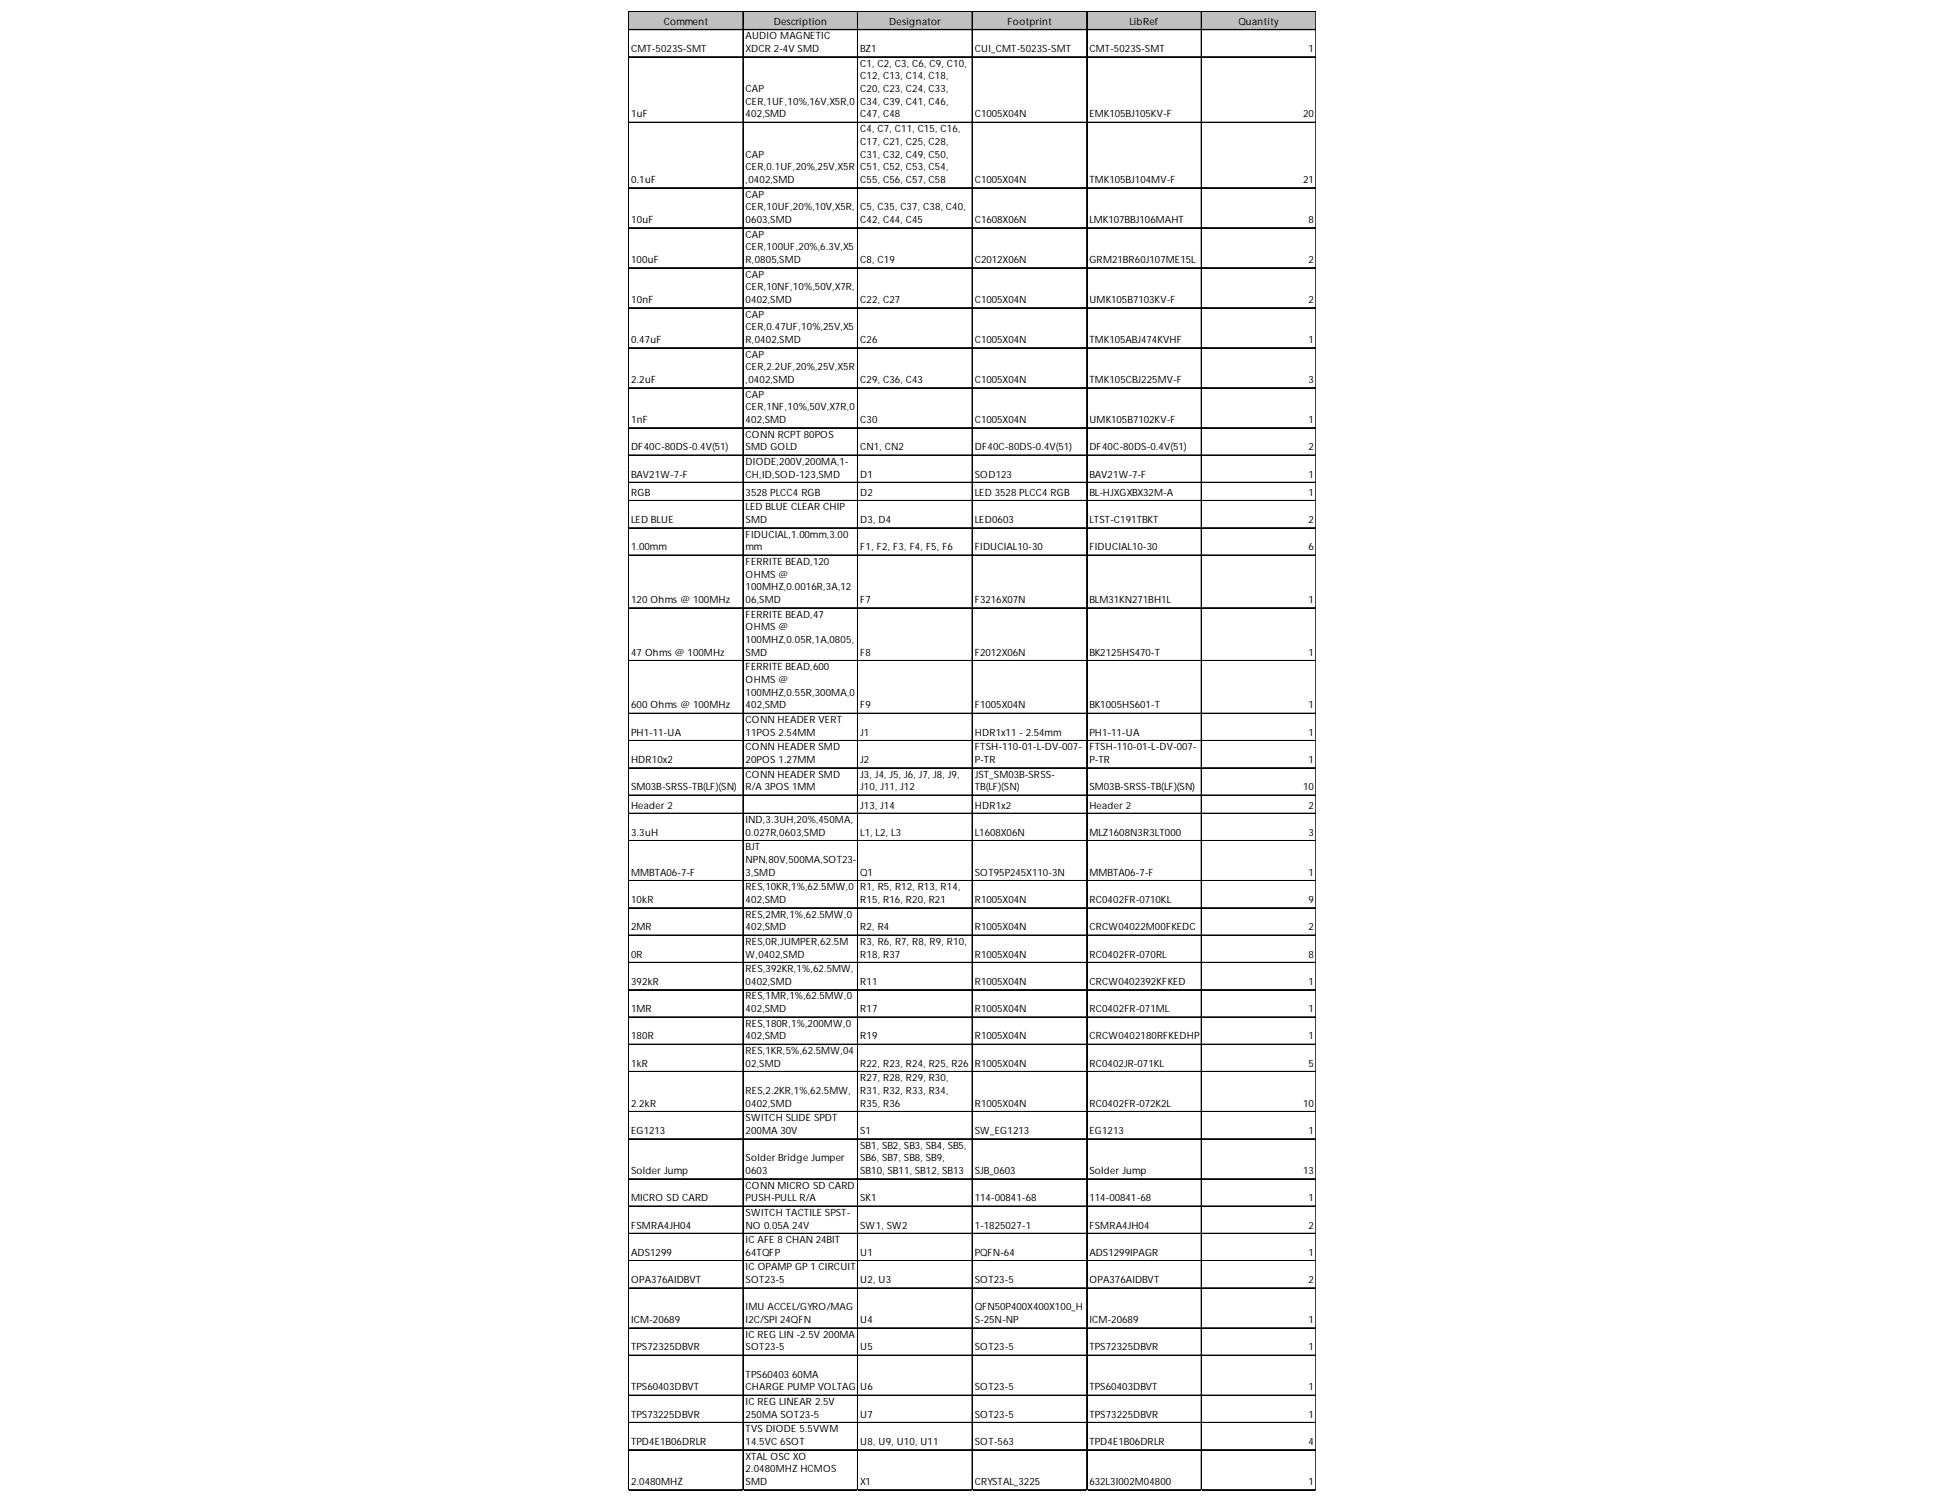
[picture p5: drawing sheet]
<svg xmlns="http://www.w3.org/2000/svg" width="279mm" height="216mm" viewBox="0 0 279 216" stroke-linecap="round" stroke-linejoin="round" font-family="sans-serif">
<defs><g id="words">
<g font-size="1.4">
<text x="95.3" y="3.6">Comment</text>
<text x="107" y="5.6">AUDIO MAGNETIC</text>
<text x="111" y="3.6">Description</text>
<text x="127.6" y="3.6">Designator</text>
<text x="144.6" y="3.6">Footprint</text>
<text x="162.1" y="3.6">LibRef</text>
<text x="177.7" y="3.6">Quantity</text>
<text x="90.6" y="7.5">CMT-5023S-SMT</text>
<text x="107" y="7.5">XDCR 2-4V SMD</text>
<text x="123.4" y="7.5">BZ1</text>
<text x="123.4" y="9.6">C1, C2, C3, C6, C9, C10,</text>
<text x="123.4" y="11.4">C12, C13, C14, C18,</text>
<text x="139.9" y="7.5">CUI_CMT-5023S-SMT</text>
<text x="156.3" y="7.5">CMT-5023S-SMT</text>
<text x="187.8" y="7.5">1</text>
<text x="90.6" y="16.9">1uF</text>
<text x="107" y="13.2">CAP</text>
<text x="107" y="15">CER,1UF,10%,16V,X5R,0</text>
<text x="107" y="16.9">402,SMD</text>
<text x="123.4" y="13.2">C20, C23, C24, C33,</text>
<text x="123.4" y="15">C34, C39, C41, C46,</text>
<text x="123.4" y="16.9">C47, C48</text>
<text x="139.9" y="16.9">C1005X04N</text>
<text x="156.3" y="16.9">EMK105BJ105KV-F</text>
<text x="187" y="16.9">20</text>
<text x="107" y="22.6">CAP</text>
<text x="123.4" y="19">C4, C7, C11, C15, C16,</text>
<text x="123.4" y="20.8">C17, C21, C25, C28,</text>
<text x="123.4" y="22.6">C31, C32, C49, C50,</text>
<text x="90.6" y="26.3">0.1uF</text>
<text x="107" y="24.4">CER,0.1UF,20%,25V,X5R</text>
<text x="107" y="26.3">,0402,SMD</text>
<text x="107" y="28.4">CAP</text>
<text x="123.4" y="24.4">C51, C52, C53, C54,</text>
<text x="123.4" y="26.3">C55, C56, C57, C58</text>
<text x="139.9" y="26.3">C1005X04N</text>
<text x="156.3" y="26.3">TMK105BJ104MV-F</text>
<text x="187" y="26.3">21</text>
<text x="90.6" y="32">10uF</text>
<text x="107" y="30.2">CER,10UF,20%,10V,X5R,</text>
<text x="107" y="32">0603,SMD</text>
<text x="107" y="34.1">CAP</text>
<text x="107" y="35.9">CER,100UF,20%,6.3V,X5</text>
<text x="123.4" y="30.2">C5, C35, C37, C38, C40,</text>
<text x="123.4" y="32">C42, C44, C45</text>
<text x="139.9" y="32">C1608X06N</text>
<text x="156.3" y="32">LMK107BBJ106MAHT</text>
<text x="187.8" y="32">8</text>
<text x="90.6" y="37.8">100uF</text>
<text x="107" y="37.8">R,0805,SMD</text>
<text x="107" y="39.8">CAP</text>
<text x="107" y="41.7">CER,10NF,10%,50V,X7R,</text>
<text x="123.4" y="37.8">C8, C19</text>
<text x="139.9" y="37.8">C2012X06N</text>
<text x="156.3" y="37.8">GRM21BR60J107ME15L</text>
<text x="187.8" y="37.8">2</text>
<text x="90.6" y="43.5">10nF</text>
<text x="107" y="43.5">0402,SMD</text>
<text x="107" y="45.6">CAP</text>
<text x="107" y="47.4">CER,0.47UF,10%,25V,X5</text>
<text x="123.4" y="43.5">C22, C27</text>
<text x="139.9" y="43.5">C1005X04N</text>
<text x="156.3" y="43.5">UMK105B7103KV-F</text>
<text x="187.8" y="43.5">2</text>
<text x="90.6" y="49.2">0.47uF</text>
<text x="107" y="49.2">R,0402,SMD</text>
<text x="107" y="51.3">CAP</text>
<text x="107" y="53.2">CER,2.2UF,20%,25V,X5R</text>
<text x="123.4" y="49.2">C26</text>
<text x="139.9" y="49.2">C1005X04N</text>
<text x="156.3" y="49.2">TMK105ABJ474KVHF</text>
<text x="187.8" y="49.2">1</text>
<text x="90.6" y="55">2.2uF</text>
<text x="107" y="55">,0402,SMD</text>
<text x="107" y="57.1">CAP</text>
<text x="107" y="58.9">CER,1NF,10%,50V,X7R,0</text>
<text x="123.4" y="55">C29, C36, C43</text>
<text x="139.9" y="55">C1005X04N</text>
<text x="156.3" y="55">TMK105CBJ225MV-F</text>
<text x="187.8" y="55">3</text>
<text x="90.6" y="60.7">1nF</text>
<text x="90.6" y="64.6">DF40C-80DS-0.4V(51)</text>
<text x="107" y="60.7">402,SMD</text>
<text x="107" y="62.8">CONN RCPT 80POS</text>
<text x="107" y="64.6">SMD GOLD</text>
<text x="123.4" y="60.7">C30</text>
<text x="123.4" y="64.6">CN1, CN2</text>
<text x="139.9" y="60.7">C1005X04N</text>
<text x="139.9" y="64.6">DF40C-80DS-0.4V(51)</text>
<text x="156.3" y="60.7">UMK105B7102KV-F</text>
<text x="156.3" y="64.6">DF40C-80DS-0.4V(51)</text>
<text x="187.8" y="60.7">1</text>
<text x="187.8" y="64.6">2</text>
<text x="90.6" y="68.6">BAV21W-7-F</text>
<text x="90.6" y="71.2">RGB</text>
<text x="107" y="66.7">DIODE,200V,200MA,1-</text>
<text x="107" y="68.6">CH,ID,SOD-123,SMD</text>
<text x="107" y="71.2">3528 PLCC4 RGB</text>
<text x="123.4" y="68.6">D1</text>
<text x="123.4" y="71.2">D2</text>
<text x="139.9" y="68.6">SOD123</text>
<text x="139.9" y="71.2">LED 3528 PLCC4 RGB</text>
<text x="156.3" y="68.6">BAV21W-7-F</text>
<text x="156.3" y="71.2">BL-HJXGXBX32M-A</text>
<text x="187.8" y="68.6">1</text>
<text x="187.8" y="71.2">1</text>
<text x="90.6" y="75.1">LED BLUE</text>
<text x="107" y="73.3">LED BLUE CLEAR CHIP</text>
<text x="107" y="75.1">SMD</text>
<text x="107" y="77.2">FIDUCIAL,1.00mm,3.00</text>
<text x="123.4" y="75.1">D3, D4</text>
<text x="139.9" y="75.1">LED0603</text>
<text x="156.3" y="75.1">LTST-C191TBKT</text>
<text x="187.8" y="75.1">2</text>
<text x="90.6" y="79">1.00mm</text>
<text x="107" y="79">mm</text>
<text x="107" y="81.1">FERRITE BEAD,120</text>
<text x="107" y="82.9">OHMS @</text>
<text x="123.4" y="79">F1, F2, F3, F4, F5, F6</text>
<text x="139.9" y="79">FIDUCIAL10-30</text>
<text x="156.3" y="79">FIDUCIAL10-30</text>
<text x="187.8" y="79">6</text>
<text x="90.6" y="86.6">120 Ohms @ 100MHz</text>
<text x="107" y="84.7">100MHZ,0.0016R,3A,12</text>
<text x="107" y="86.6">06,SMD</text>
<text x="107" y="88.7">FERRITE BEAD,47</text>
<text x="123.4" y="86.6">F7</text>
<text x="139.9" y="86.6">F3216X07N</text>
<text x="156.3" y="86.6">BLM31KN271BH1L</text>
<text x="187.8" y="86.6">1</text>
<text x="90.6" y="94.1">47 Ohms @ 100MHz</text>
<text x="107" y="90.5">OHMS @</text>
<text x="107" y="92.3">100MHZ,0.05R,1A,0805,</text>
<text x="107" y="94.1">SMD</text>
<text x="123.4" y="94.1">F8</text>
<text x="139.9" y="94.1">F2012X06N</text>
<text x="156.3" y="94.1">BK2125HS470-T</text>
<text x="187.8" y="94.1">1</text>
<text x="90.6" y="101.7">600 Ohms @ 100MHz</text>
<text x="107" y="96.2">FERRITE BEAD,600</text>
<text x="107" y="98.1">OHMS @</text>
<text x="107" y="99.9">100MHZ,0.55R,300MA,0</text>
<text x="107" y="101.7">402,SMD</text>
<text x="123.4" y="101.7">F9</text>
<text x="139.9" y="101.7">F1005X04N</text>
<text x="156.3" y="101.7">BK1005HS601-T</text>
<text x="187.8" y="101.7">1</text>
<text x="90.6" y="105.6">PH1-11-UA</text>
<text x="107" y="103.8">CONN HEADER VERT</text>
<text x="107" y="105.6">11POS 2.54MM</text>
<text x="107" y="107.7">CONN HEADER SMD</text>
<text x="123.4" y="105.6">J1</text>
<text x="139.9" y="105.6">HDR1x11 - 2.54mm</text>
<text x="139.9" y="107.7">FTSH-110-01-L-DV-007-</text>
<text x="156.3" y="105.6">PH1-11-UA</text>
<text x="156.3" y="107.7">FTSH-110-01-L-DV-007-</text>
<text x="187.8" y="105.6">1</text>
<text x="90.6" y="109.5">HDR10x2</text>
<text x="90.6" y="113.5">SM03B-SRSS-TB(LF)(SN)</text>
<text x="107" y="109.5">20POS 1.27MM</text>
<text x="107" y="111.6">CONN HEADER SMD</text>
<text x="107" y="113.5">R/A 3POS 1MM</text>
<text x="123.4" y="109.5">J2</text>
<text x="123.4" y="111.6">J3, J4, J5, J6, J7, J8, J9,</text>
<text x="123.4" y="113.5">J10, J11, J12</text>
<text x="139.9" y="109.5">P-TR</text>
<text x="139.9" y="111.6">JST_SM03B-SRSS-</text>
<text x="139.9" y="113.5">TB(LF)(SN)</text>
<text x="156.3" y="109.5">P-TR</text>
<text x="156.3" y="113.5">SM03B-SRSS-TB(LF)(SN)</text>
<text x="187" y="113.5">10</text>
<text x="187.8" y="109.5">1</text>
<text x="90.6" y="116.1">Header 2</text>
<text x="90.6" y="120">3.3uH</text>
<text x="107" y="118.2">IND,3.3UH,20%,450MA,</text>
<text x="107" y="120">0.027R,0603,SMD</text>
<text x="123.4" y="116.1">J13, J14</text>
<text x="123.4" y="120">L1, L2, L3</text>
<text x="139.9" y="116.1">HDR1x2</text>
<text x="139.9" y="120">L1608X06N</text>
<text x="156.3" y="116.1">Header 2</text>
<text x="156.3" y="120">MLZ1608N3R3LT000</text>
<text x="187.8" y="116.1">2</text>
<text x="187.8" y="120">3</text>
<text x="90.6" y="125.7">MMBTA06-7-F</text>
<text x="107" y="122.1">BJT</text>
<text x="107" y="123.9">NPN,80V,500MA,SOT23-</text>
<text x="107" y="125.7">3,SMD</text>
<text x="123.4" y="125.7">Q1</text>
<text x="139.9" y="125.7">SOT95P245X110-3N</text>
<text x="156.3" y="125.7">MMBTA06-7-F</text>
<text x="187.8" y="125.7">1</text>
<text x="90.6" y="129.6">10kR</text>
<text x="107" y="127.8">RES,10KR,1%,62.5MW,0</text>
<text x="107" y="129.6">402,SMD</text>
<text x="107" y="131.7">RES,2MR,1%,62.5MW,0</text>
<text x="123.4" y="127.8">R1, R5, R12, R13, R14,</text>
<text x="123.4" y="129.6">R15, R16, R20, R21</text>
<text x="139.9" y="129.6">R1005X04N</text>
<text x="156.3" y="129.6">RC0402FR-0710KL</text>
<text x="187.8" y="129.6">9</text>
<text x="90.6" y="133.6">2MR</text>
<text x="90.6" y="137.5">0R</text>
<text x="107" y="133.6">402,SMD</text>
<text x="107" y="135.6">RES,0R,JUMPER,62.5M</text>
<text x="107" y="137.5">W,0402,SMD</text>
<text x="123.4" y="133.6">R2, R4</text>
<text x="123.4" y="135.6">R3, R6, R7, R8, R9, R10,</text>
<text x="123.4" y="137.5">R18, R37</text>
<text x="139.9" y="133.6">R1005X04N</text>
<text x="139.9" y="137.5">R1005X04N</text>
<text x="156.3" y="133.6">CRCW04022M00FKEDC</text>
<text x="156.3" y="137.5">RC0402FR-070RL</text>
<text x="187.8" y="133.6">2</text>
<text x="187.8" y="137.5">8</text>
<text x="90.6" y="141.4">392kR</text>
<text x="107" y="139.6">RES,392KR,1%,62.5MW,</text>
<text x="107" y="141.4">0402,SMD</text>
<text x="107" y="143.5">RES,1MR,1%,62.5MW,0</text>
<text x="123.4" y="141.4">R11</text>
<text x="139.9" y="141.4">R1005X04N</text>
<text x="156.3" y="141.4">CRCW0402392KFKED</text>
<text x="187.8" y="141.4">1</text>
<text x="90.6" y="145.3">1MR</text>
<text x="90.6" y="149.2">180R</text>
<text x="107" y="145.3">402,SMD</text>
<text x="107" y="147.4">RES,180R,1%,200MW,0</text>
<text x="107" y="149.2">402,SMD</text>
<text x="123.4" y="145.3">R17</text>
<text x="123.4" y="149.2">R19</text>
<text x="139.9" y="145.3">R1005X04N</text>
<text x="139.9" y="149.2">R1005X04N</text>
<text x="156.3" y="145.3">RC0402FR-071ML</text>
<text x="156.3" y="149.2">CRCW0402180RFKEDHP</text>
<text x="187.8" y="145.3">1</text>
<text x="187.8" y="149.2">1</text>
<text x="90.6" y="153.1">1kR</text>
<text x="107" y="151.3">RES,1KR,5%,62.5MW,04</text>
<text x="107" y="153.1">02,SMD</text>
<text x="123.4" y="153.1">R22, R23, R24, R25, R26</text>
<text x="123.4" y="155.2">R27, R28, R29, R30,</text>
<text x="139.9" y="153.1">R1005X04N</text>
<text x="156.3" y="153.1">RC0402JR-071KL</text>
<text x="187.8" y="153.1">5</text>
<text x="90.6" y="158.9">2.2kR</text>
<text x="107" y="157">RES,2.2KR,1%,62.5MW,</text>
<text x="107" y="158.9">0402,SMD</text>
<text x="107" y="161">SWITCH SLIDE SPDT</text>
<text x="123.4" y="157">R31, R32, R33, R34,</text>
<text x="123.4" y="158.9">R35, R36</text>
<text x="139.9" y="158.9">R1005X04N</text>
<text x="156.3" y="158.9">RC0402FR-072K2L</text>
<text x="187" y="158.9">10</text>
<text x="90.6" y="162.8">EG1213</text>
<text x="107" y="162.8">200MA 30V</text>
<text x="107" y="166.7">Solder Bridge Jumper</text>
<text x="123.4" y="162.8">S1</text>
<text x="123.4" y="164.9">SB1, SB2, SB3, SB4, SB5,</text>
<text x="123.4" y="166.7">SB6, SB7, SB8, SB9,</text>
<text x="139.9" y="162.8">SW_EG1213</text>
<text x="156.3" y="162.8">EG1213</text>
<text x="187.8" y="162.8">1</text>
<text x="90.6" y="168.5">Solder Jump</text>
<text x="90.6" y="172.4">MICRO SD CARD</text>
<text x="107" y="168.5">0603</text>
<text x="107" y="170.6">CONN MICRO SD CARD</text>
<text x="107" y="172.4">PUSH-PULL R/A</text>
<text x="123.4" y="168.5">SB10, SB11, SB12, SB13</text>
<text x="123.4" y="172.4">SK1</text>
<text x="139.9" y="168.5">SJB_0603</text>
<text x="139.9" y="172.4">114-00841-68</text>
<text x="156.3" y="168.5">Solder Jump</text>
<text x="156.3" y="172.4">114-00841-68</text>
<text x="187" y="168.5">13</text>
<text x="187.8" y="172.4">1</text>
<text x="90.6" y="176.4">FSMRA4JH04</text>
<text x="107" y="174.5">SWITCH TACTILE SPST-</text>
<text x="107" y="176.4">NO 0.05A 24V</text>
<text x="107" y="178.5">IC AFE 8 CHAN 24BIT</text>
<text x="123.4" y="176.4">SW1, SW2</text>
<text x="139.9" y="176.4">1-1825027-1</text>
<text x="156.3" y="176.4">FSMRA4JH04</text>
<text x="187.8" y="176.4">2</text>
<text x="90.6" y="180.3">ADS1299</text>
<text x="90.6" y="184.2">OPA376AIDBVT</text>
<text x="107" y="180.3">64TQFP</text>
<text x="107" y="182.4">IC OPAMP GP 1 CIRCUIT</text>
<text x="107" y="184.2">SOT23-5</text>
<text x="123.4" y="180.3">U1</text>
<text x="123.4" y="184.2">U2, U3</text>
<text x="139.9" y="180.3">PQFN-64</text>
<text x="139.9" y="184.2">SOT23-5</text>
<text x="156.3" y="180.3">ADS1299IPAGR</text>
<text x="156.3" y="184.2">OPA376AIDBVT</text>
<text x="187.8" y="180.3">1</text>
<text x="187.8" y="184.2">2</text>
<text x="90.6" y="189.9">ICM-20689</text>
<text x="107" y="188.1">IMU ACCEL/GYRO/MAG</text>
<text x="107" y="189.9">I2C/SPI 24QFN</text>
<text x="123.4" y="189.9">U4</text>
<text x="139.9" y="188.1">QFN50P400X400X100_H</text>
<text x="139.9" y="189.9">S-25N-NP</text>
<text x="156.3" y="189.9">ICM-20689</text>
<text x="187.8" y="189.9">1</text>
<text x="90.6" y="193.9">TPS72325DBVR</text>
<text x="107" y="192">IC REG LIN -2.5V 200MA</text>
<text x="107" y="193.9">SOT23-5</text>
<text x="107" y="197.8">TPS60403 60MA</text>
<text x="123.4" y="193.9">U5</text>
<text x="139.9" y="193.9">SOT23-5</text>
<text x="156.3" y="193.9">TPS72325DBVR</text>
<text x="187.8" y="193.9">1</text>
<text x="90.6" y="199.6">TPS60403DBVT</text>
<text x="90.6" y="203.5">TPS73225DBVR</text>
<text x="107" y="199.6">CHARGE PUMP VOLTAG</text>
<text x="107" y="201.7">IC REG LINEAR 2.5V</text>
<text x="107" y="203.5">250MA SOT23-5</text>
<text x="123.4" y="199.6">U6</text>
<text x="123.4" y="203.5">U7</text>
<text x="139.9" y="199.6">SOT23-5</text>
<text x="139.9" y="203.5">SOT23-5</text>
<text x="156.3" y="199.6">TPS60403DBVT</text>
<text x="156.3" y="203.5">TPS73225DBVR</text>
<text x="187.8" y="199.6">1</text>
<text x="187.8" y="203.5">1</text>
<text x="90.6" y="207.4">TPD4E1B06DRLR</text>
<text x="107" y="205.6">TVS DIODE 5.5VWM</text>
<text x="107" y="207.4">14.5VC 6SOT</text>
<text x="107" y="209.5">XTAL OSC XO</text>
<text x="123.4" y="207.4">U8, U9, U10, U11</text>
<text x="139.9" y="207.4">SOT-563</text>
<text x="156.3" y="207.4">TPD4E1B06DRLR</text>
<text x="187.8" y="207.4">4</text>
<text x="90.6" y="213.2">2.0480MHZ</text>
<text x="107" y="211.3">2.0480MHZ HCMOS</text>
<text x="107" y="213.2">SMD</text>
<text x="123.4" y="213.2">X1</text>
<text x="139.9" y="213.2">CRYSTAL_3225</text>
<text x="156.3" y="213.2">632L3I002M04800</text>
<text x="187.8" y="213.2">1</text>
</g>
</g></defs>
<path d="M90.2 1.7h98.7v2.7h-98.7z" fill="#c0c0c0"/>
<g fill="none" stroke="#000" stroke-width=".14">
<path d="M90.2 1.6v212.4M90.3 1.6h98.6M90.3 1.7h98.6M90.3 4.2h98.6M90.3 4.3h98.6M90.3 8.1h98.6M90.3 8.2h98.6M90.3 17.5h98.6M90.3 17.6h98.6M106.6 1.7v212.3M106.7 1.7v212.3M123 1.7v212.3"/>
<path d="M123.1 1.7v212.3M139.5 1.7v212.3M139.6 1.7v212.3M155.9 1.7v212.3M156 1.7v212.3M172.4 1.7v212.3M188.8 1.7v212.3M90.3 26.9h98.6M90.3 27h98.6M90.3 32.7h98.6M90.3 38.4h98.6M90.3 38.5h98.6"/>
<path d="M90.3 44.2h98.6M90.3 49.9h98.6M90.3 50h98.6M90.3 55.6h98.6M90.3 55.7h98.6M90.3 61.4h98.6M90.3 61.5h98.6M90.3 65.3h98.6M90.3 65.4h98.6M90.3 69.2h98.6M90.3 69.3h98.6M90.3 71.8h98.6"/>
<path d="M90.3 71.9h98.6M90.3 75.7h98.6M90.3 75.8h98.6M90.3 79.7h98.6M90.3 87.2h98.6M90.3 87.3h98.6M90.3 94.8h98.6M90.3 94.9h98.6M90.3 102.4h98.6M90.3 106.3h98.6M90.3 106.4h98.6M90.3 110.2h98.6"/>
<path d="M90.3 110.3h98.6M90.3 114.1h98.6M90.3 114.2h98.6M90.3 116.7h98.6M90.3 116.8h98.6M90.3 120.6h98.6M90.3 120.7h98.6M90.3 126.4h98.6M90.3 126.5h98.6M90.3 130.3h98.6M90.3 130.4h98.6M90.3 134.2h98.6"/>
<path d="M90.3 134.3h98.6M90.3 138.1h98.6M90.3 138.2h98.6M90.3 142.1h98.6M90.3 146h98.6M90.3 149.9h98.6M90.3 153.8h98.6M90.3 153.9h98.6M90.3 159.5h98.6M90.3 159.6h98.6M90.3 163.5h98.6M90.3 169.2h98.6"/>
<path d="M90.3 169.3h98.6M90.3 173.1h98.6M90.3 173.2h98.6M90.3 177h98.6M90.3 177.1h98.6M90.3 180.9h98.6M90.3 181h98.6M90.3 184.9h98.6M90.3 190.6h98.6M90.3 190.7h98.6M90.3 194.5h98.6M90.3 194.6h98.6"/>
<path d="M90.3 200.3h98.6M90.3 204.2h98.6M90.3 208.1h98.6M90.3 208.2h98.6M90.3 213.8h98.6M90.3 213.9h98.6"/>
</g>
<path d="M90.2 214h.1" fill="none" stroke="#d4d4d4" stroke-width=".14"/>
<path d="M90.2 214h.1z" fill="#d4d4d4"/>
<path d="M106.6 214h.1" fill="none" stroke="#d4d4d4" stroke-width=".14"/>
<path d="M106.6 214h.1z" fill="#d4d4d4"/>
<path d="M123 214h.1" fill="none" stroke="#d4d4d4" stroke-width=".14"/>
<path d="M123 214h.2z" fill="#d4d4d4"/>
<path d="M139.5 214h.1" fill="none" stroke="#d4d4d4" stroke-width=".14"/>
<path d="M139.5 214h.1z" fill="#d4d4d4"/>
<path d="M155.9 214h.1" fill="none" stroke="#d4d4d4" stroke-width=".14"/>
<path d="M155.9 214h.2z" fill="#d4d4d4"/>
<path d="M172.4 214h.1" fill="none" stroke="#d4d4d4" stroke-width=".14"/>
<path d="M172.4 214h.1z" fill="#d4d4d4"/>
<path d="M188.8 214h.1" fill="none" stroke="#d4d4d4" stroke-width=".14"/>
<path d="M188.8 214h.1z" fill="#d4d4d4"/>
<use href="#words"/>
</svg>
